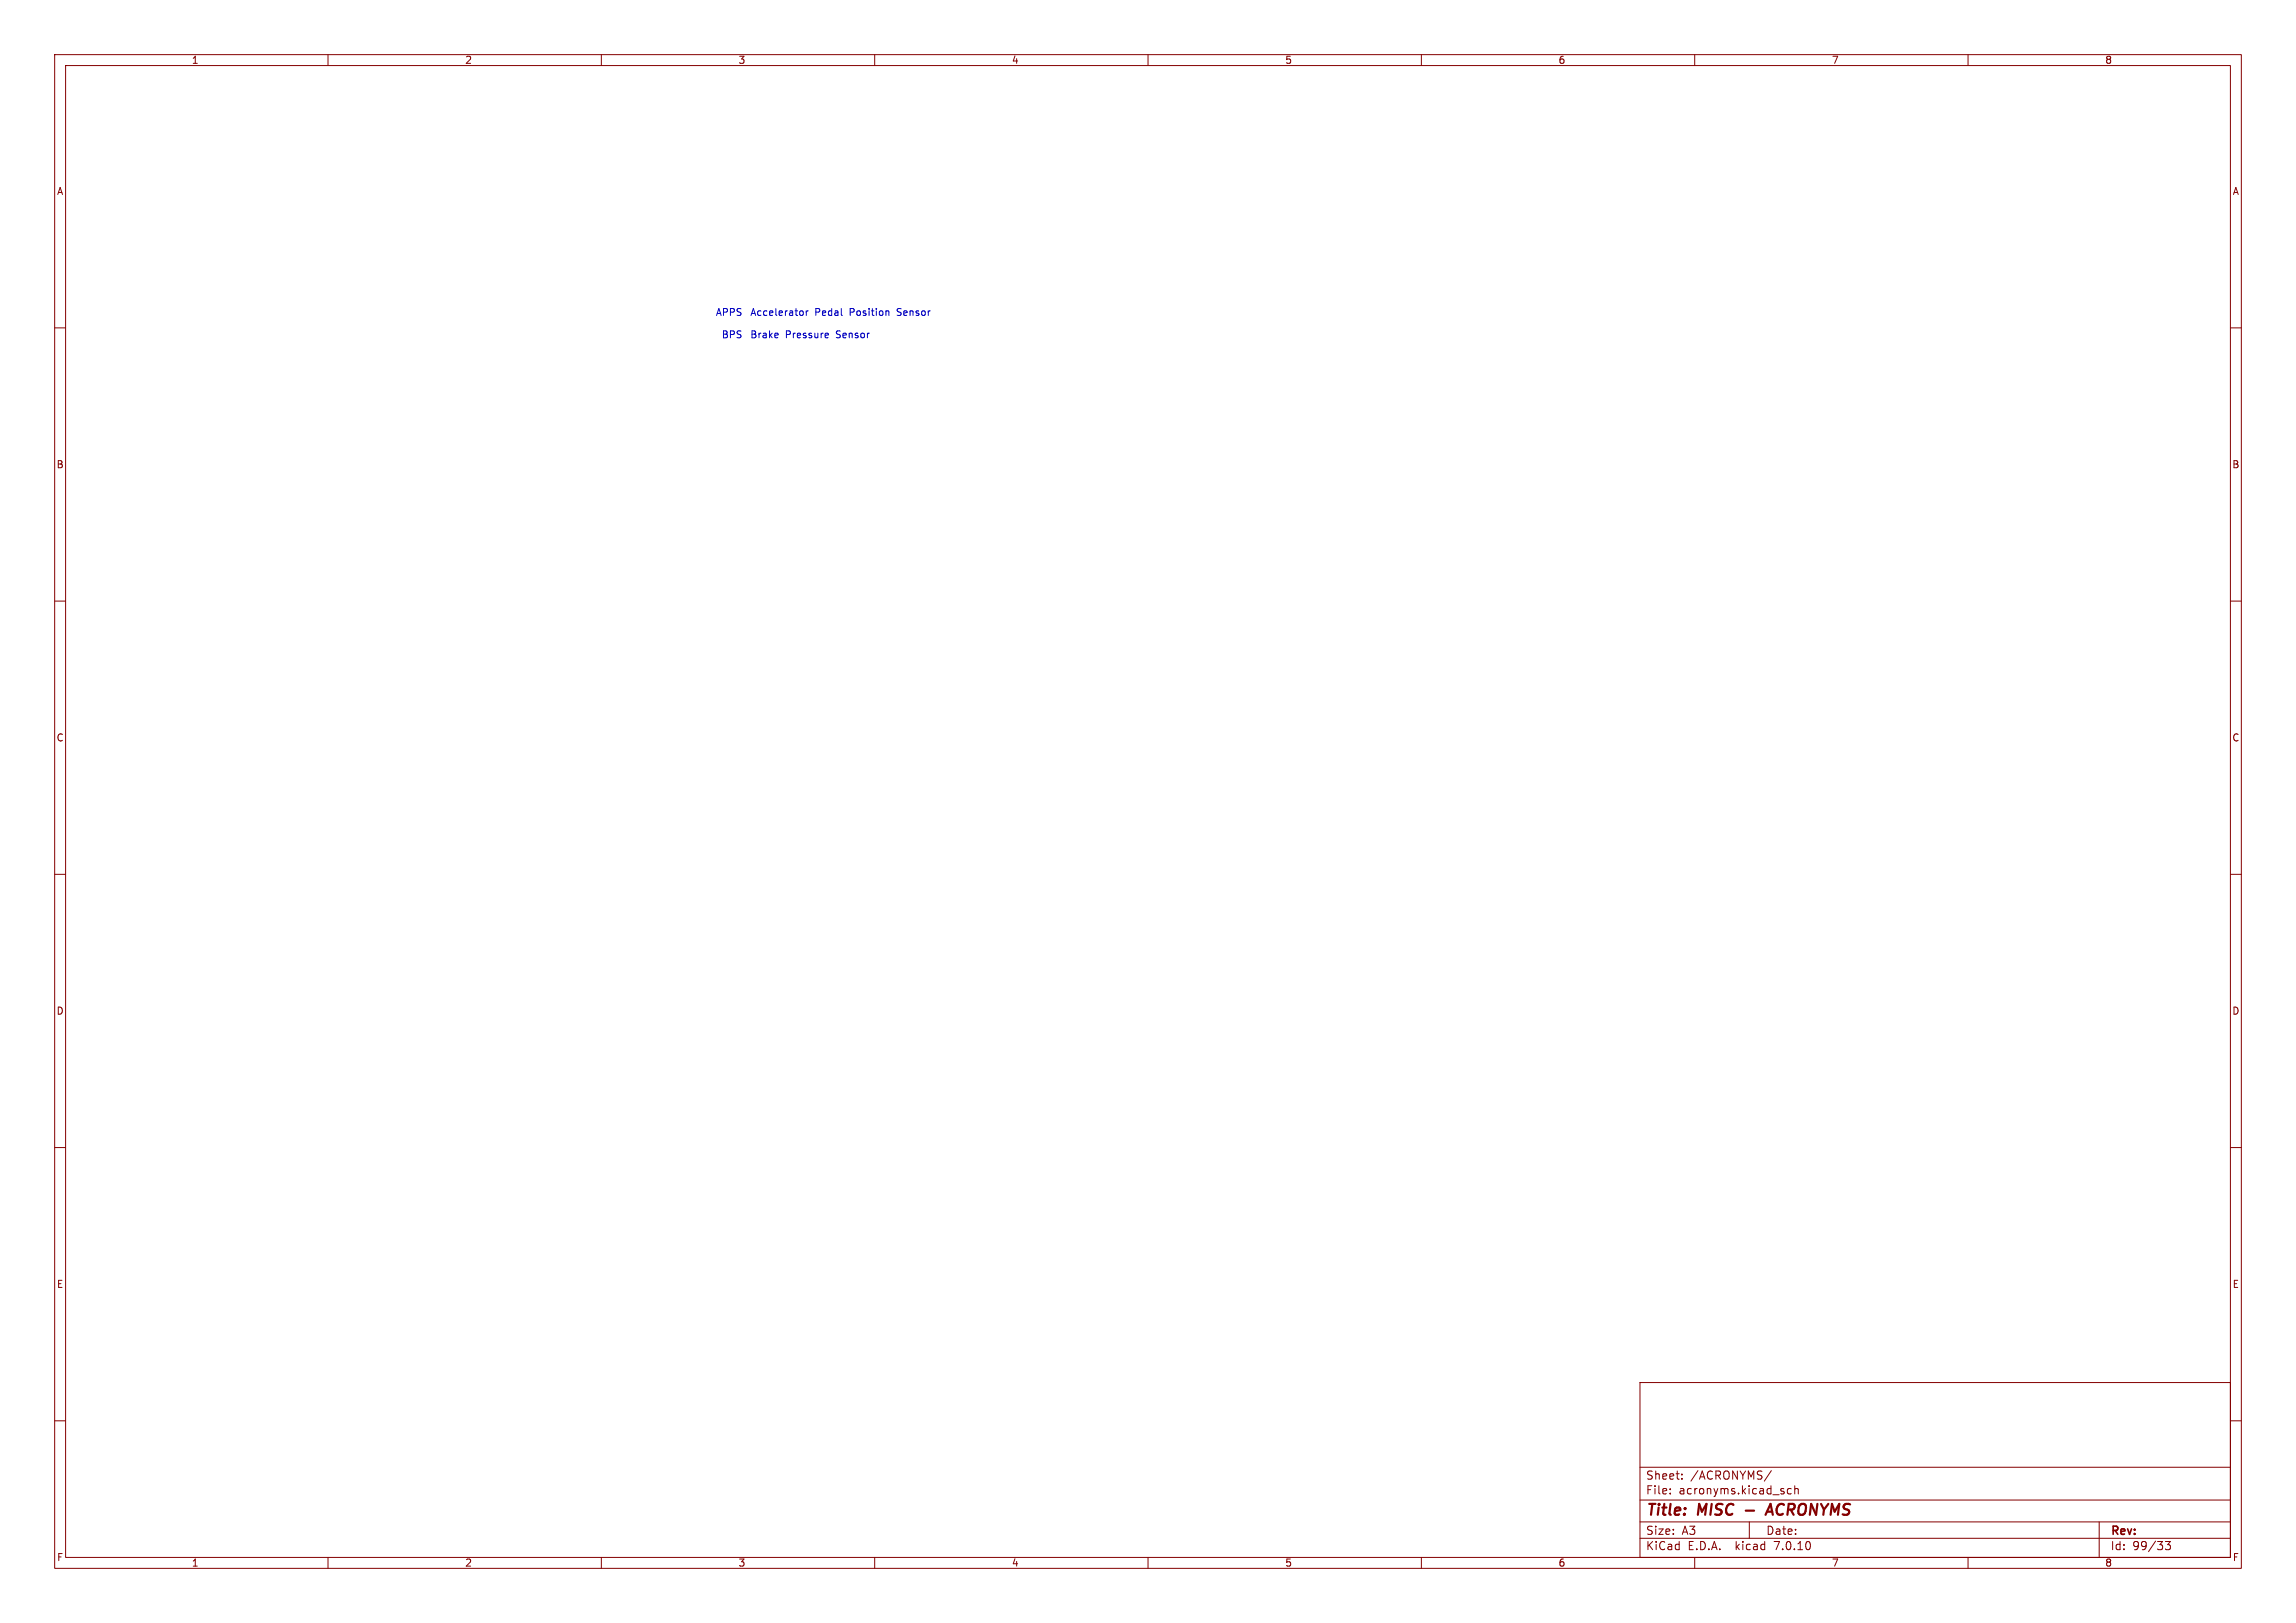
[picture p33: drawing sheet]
<svg xmlns="http://www.w3.org/2000/svg" width="420mm" height="297mm" viewBox="0 0 420 297" stroke-linecap="round" stroke-linejoin="round" font-family="sans-serif">
<defs><g id="words">
<g font-size="2.8" fill="#840000">
<text x="301" y="277.9">Title:</text>
<text x="310.6" y="277.9">MISC</text>
<text x="324.9" y="277.9">ACRONYMS</text>
</g>
<g font-size="2.1" fill="#840000">
<text x="301" y="273.7">File:</text>
<text x="301" y="271">Sheet:</text>
<text x="307.1" y="273.7">acronyms.kicad_sch</text>
<text x="309.2" y="271">/ACRONYMS/</text>
<text x="301" y="281.1">Size:</text>
<text x="307.6" y="281.1">A3</text>
<text x="323" y="281.1">Date:</text>
<text x="386" y="281.3">Rev:</text>
<text x="301" y="283.9">KiCad</text>
<text x="308.7" y="283.9">E.D.A.</text>
<text x="317.6" y="283.9">kicad</text>
<text x="324.8" y="283.9">7.0.10</text>
<text x="386" y="283.9">Id:</text>
<text x="390.1" y="283.9">99/33</text>
</g>
<g font-size="1.8" fill="#840000">
<text x="35" y="11.9">1</text>
<text x="85" y="11.9">2</text>
<text x="135" y="11.9">3</text>
<text x="185" y="11.9">4</text>
<text x="235" y="11.9">5</text>
<text x="285" y="11.9">6</text>
<text x="335" y="11.9">7</text>
<text x="385" y="11.9">8</text>
<text x="10.3" y="35.9">A</text>
<text x="408.3" y="35.9">A</text>
<text x="10.3" y="85.9">B</text>
<text x="408.2" y="85.9">B</text>
<text x="10.3" y="135.9">C</text>
<text x="408.2" y="135.9">C</text>
<text x="10.3" y="185.9">D</text>
<text x="408.2" y="185.9">D</text>
<text x="10.3" y="235.9">E</text>
<text x="408.3" y="235.9">E</text>
<text x="10.3" y="285.9">F</text>
<text x="35" y="286.9">1</text>
<text x="85" y="286.9">2</text>
<text x="135" y="286.9">3</text>
<text x="185" y="286.9">4</text>
<text x="235" y="286.9">5</text>
<text x="285" y="286.9">6</text>
<text x="335" y="286.9">7</text>
<text x="385" y="286.9">8</text>
<text x="408.3" y="285.9">F</text>
</g>
<g font-size="1.8" fill="#0000c2">
<text x="130.8" y="57.9">APPS</text>
<text x="137.2" y="57.9">Accelerator</text>
<text x="149" y="57.9">Pedal</text>
<text x="155.5" y="57.9">Position</text>
<text x="164.4" y="57.9">Sensor</text>
<text x="131.9" y="62">BPS</text>
<text x="137.2" y="62">Brake</text>
<text x="143.7" y="62">Pressure</text>
<text x="153" y="62">Sensor</text>
</g>
</g></defs>
<g fill="none" stroke="#840000" stroke-width=".18">
<path d="M10 10h400v277h-400zM12 12h396v273h-396zM60 10v2M110 10v2M160 10v2M210 10v2M260 10v2M310 10v2M360 10v2M10 60h2M408 60h2M10 110h2"/>
<path d="M408 110h2M10 160h2M408 160h2M10 210h2M408 210h2M10 260h2M300 253h108v32h-108zM408 260h2M300 278.5h108M300 274.5h108M300 268.5h108M305.5 273.2v.2"/>
<path d="M305.5 272.5v.1M307.7 270.5v.2M307.7 269.8v.1M320 278.5v3M324 269.1l-1.3 1.9M327.7 272.5l-.5-.1-.3 .3v.4l.2 .2h.6M328.3 272.5l.2-.1 .4 .1v.9M328.3 271.9v1.5M384 278.5v6.5M60 285v2M110 285v2M160 285v2"/>
<path d="M210 285v2M260 285v2M300 281.5h108M310 285v2M360 285v2M396.1 282.1h.9l-.5 .6 .4 .1v.6l-.2 .2h-.4l-.2-.2"/>
</g>
<path d="M319.3 276.4h1.6M323 277.2l.9-2 .4 2M323.2 276.6h1" fill="none" stroke="#840000" stroke-width=".4"/>
<path d="M146.7 56.9l.2 .2v.4l-.2 .2M147.5 56.9v.8M147.8 56.9l-.3 .2M154 57.7h.1M162.2 56.9l.4 .2v.6M142.3 61v.3l-.6 .1M151.1 61h.4v.3l-.6 .1M151.5 61.8h-.4" fill="none" stroke="#0000c2" stroke-width=".18"/>
<use href="#words"/>
</svg>
